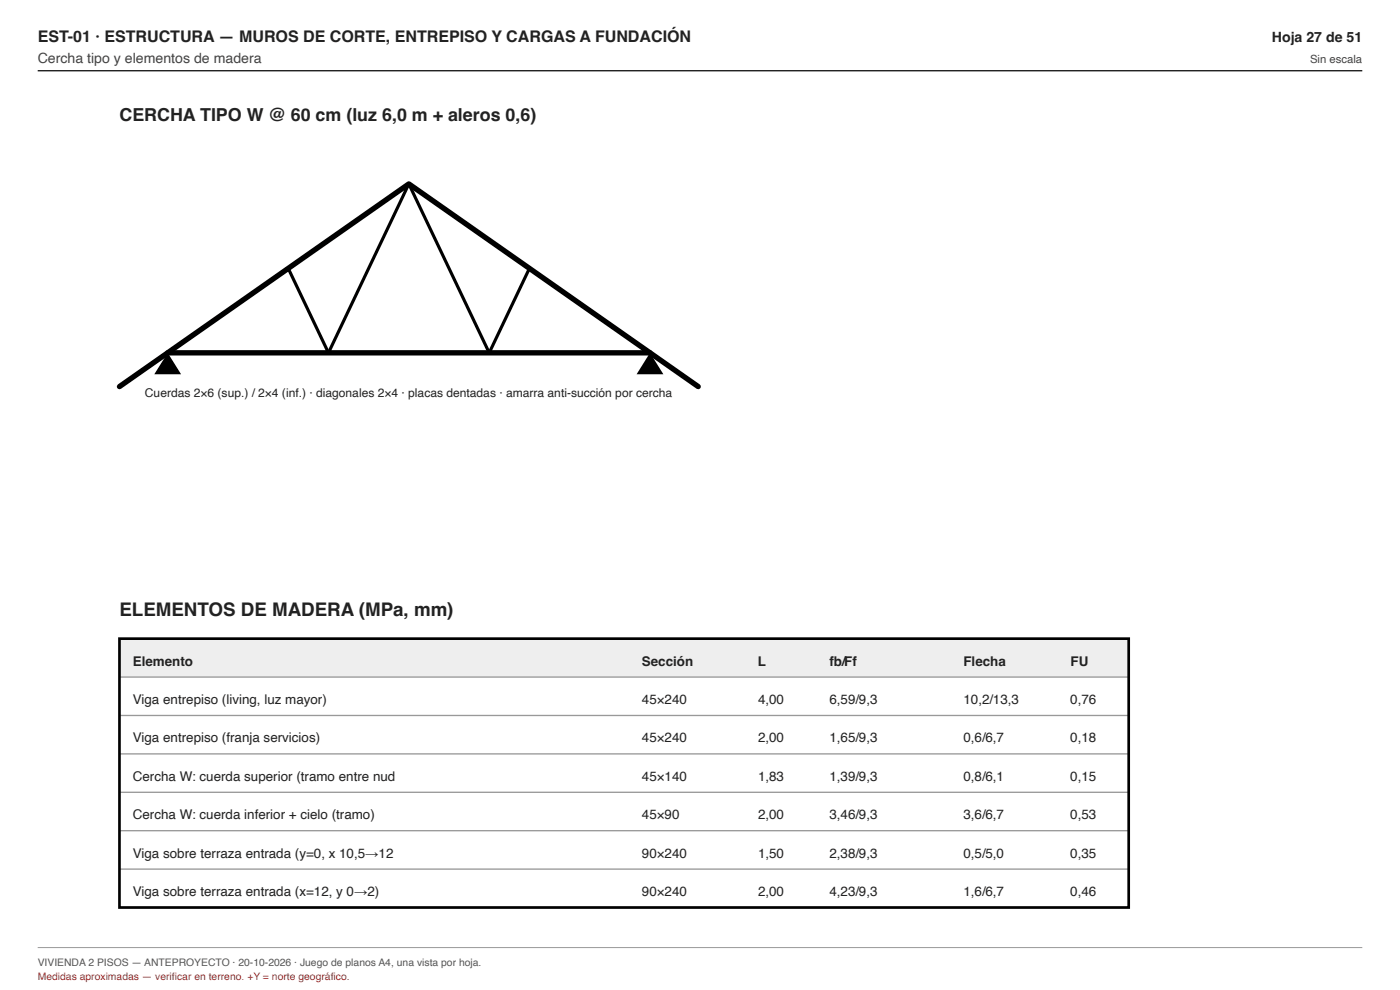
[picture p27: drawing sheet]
<svg xmlns="http://www.w3.org/2000/svg" width="297mm" height="210mm" viewBox="0 0 297 210" stroke-linecap="round" stroke-linejoin="round" font-family="sans-serif">
<defs><g id="words">
<text font-size="4" fill="#222" x="25.3" y="130.7">ELEMENTOS DE MADERA (MPa, mm)</text>
<text font-size="3.8" fill="#222" x="25.3" y="25.6">CERCHA TIPO W @ 60 cm (luz 6,0 m + aleros 0,6)</text>
<text font-size="3.4" fill="#222" x="8" y="9">EST-01 · ESTRUCTURA — MUROS DE CORTE, ENTREPISO Y CARGAS A FUNDACIÓN</text>
<text font-size="3" fill="#222" x="269.8" y="9">Hoja 27 de 51</text>
<text font-size="3" fill="#444" x="8" y="13.4">Cercha tipo y elementos de madera</text>
<g font-size="2.8" fill="#222">
<text x="28.2" y="141.2">Elemento</text>
<text x="136.2" y="141.2">Sección</text>
<text x="160.8" y="141.2">L</text>
<text x="176" y="141.2">fb/Ff</text>
<text x="204.4" y="141.2">Flecha</text>
<text x="227.1" y="141.2">FU</text>
<text x="28.2" y="149.3">Viga entrepiso (living, luz mayor)</text>
<text x="136.2" y="149.3">45×240</text>
<text x="160.8" y="149.3">4,00</text>
<text x="176" y="149.3">6,59/9,3</text>
<text x="204.4" y="149.3">10,2/13,3</text>
<text x="227.1" y="149.3">0,76</text>
<text x="28.2" y="157.5">Viga entrepiso (franja servicios)</text>
<text x="136.2" y="157.5">45×240</text>
<text x="160.8" y="157.5">2,00</text>
<text x="176" y="157.5">1,65/9,3</text>
<text x="204.4" y="157.5">0,6/6,7</text>
<text x="227.1" y="157.5">0,18</text>
<text x="28.2" y="165.6">Cercha W: cuerda superior (tramo entre nud</text>
<text x="136.2" y="165.6">45×140</text>
<text x="160.8" y="165.6">1,83</text>
<text x="176" y="165.6">1,39/9,3</text>
<text x="204.4" y="165.6">0,8/6,1</text>
<text x="227.1" y="165.6">0,15</text>
<text x="28.2" y="173.8">Cercha W: cuerda inferior + cielo (tramo)</text>
<text x="136.2" y="173.8">45×90</text>
<text x="160.8" y="173.8">2,00</text>
<text x="176" y="173.8">3,46/9,3</text>
<text x="204.4" y="173.8">3,6/6,7</text>
<text x="227.1" y="173.8">0,53</text>
<text x="28.2" y="181.9">Viga sobre terraza entrada (y=0, x 10,5→12</text>
<text x="136.2" y="181.9">90×240</text>
<text x="160.8" y="181.9">1,50</text>
<text x="176" y="181.9">2,38/9,3</text>
<text x="204.4" y="181.9">0,5/5,0</text>
<text x="227.1" y="181.9">0,35</text>
<text x="28.2" y="190.1">Viga sobre terraza entrada (x=12, y 0→2)</text>
<text x="136.2" y="190.1">90×240</text>
<text x="160.8" y="190.1">2,00</text>
<text x="176" y="190.1">4,23/9,3</text>
<text x="204.4" y="190.1">1,6/6,7</text>
<text x="227.1" y="190.1">0,46</text>
</g>
<text font-size="2.6" fill="#222" x="30.8" y="84.3">Cuerdas 2×6 (sup.) / 2×4 (inf.) · diagonales 2×4 · placas dentadas · amarra anti-succión por cercha</text>
<text font-size="2.4" fill="#444" x="277.9" y="13.4">Sin escala</text>
<text font-size="2.2" fill="#555" x="8" y="205">VIVIENDA 2 PISOS — ANTEPROYECTO · 20-10-2026 · Juego de planos A4, una vista por hoja.</text>
<text font-size="2.2" fill="#a33" x="8" y="207.8">Medidas aproximadas — verificar en terreno. +Y = norte geográfico.</text>
</g></defs>
<path d="M35.6 74.8h102.3M25.3 82l61.4-43 61.4 43" fill="none" stroke="#000" stroke-width="1.1"/>
<path d="M35.6 74.8l25.6-17.9 8.5 17.9 17-35.8 17.1 35.8 8.5-17.9 25.6 17.9" fill="none" stroke="#000" stroke-width=".66"/>
<path d="M35.6 74.8l2.8 4.6h-5.7zM137.9 74.8l2.8 4.6h-5.7z" fill="#000"/>
<path d="M25.3 135.5h214.1v8.1h-214.1z" fill="#eee"/>
<path d="M25.3 143.6h214.1M25.3 151.8h214.1M25.3 159.9h214.1M25.3 168.1h214.1M25.3 176.2h214.1M25.3 184.4h214.1M25.3 192.5h214.1" fill="none" stroke="#999" stroke-width=".28"/>
<path d="M25.3 135.5h214.1v57h-214.1z" fill="none" stroke="#000" stroke-width=".57"/>
<path d="M8 15h281" fill="none" stroke="#222" stroke-width=".3"/>
<path d="M8 201h281" fill="none" stroke="#999" stroke-width=".21"/>
<use href="#words"/>
</svg>
